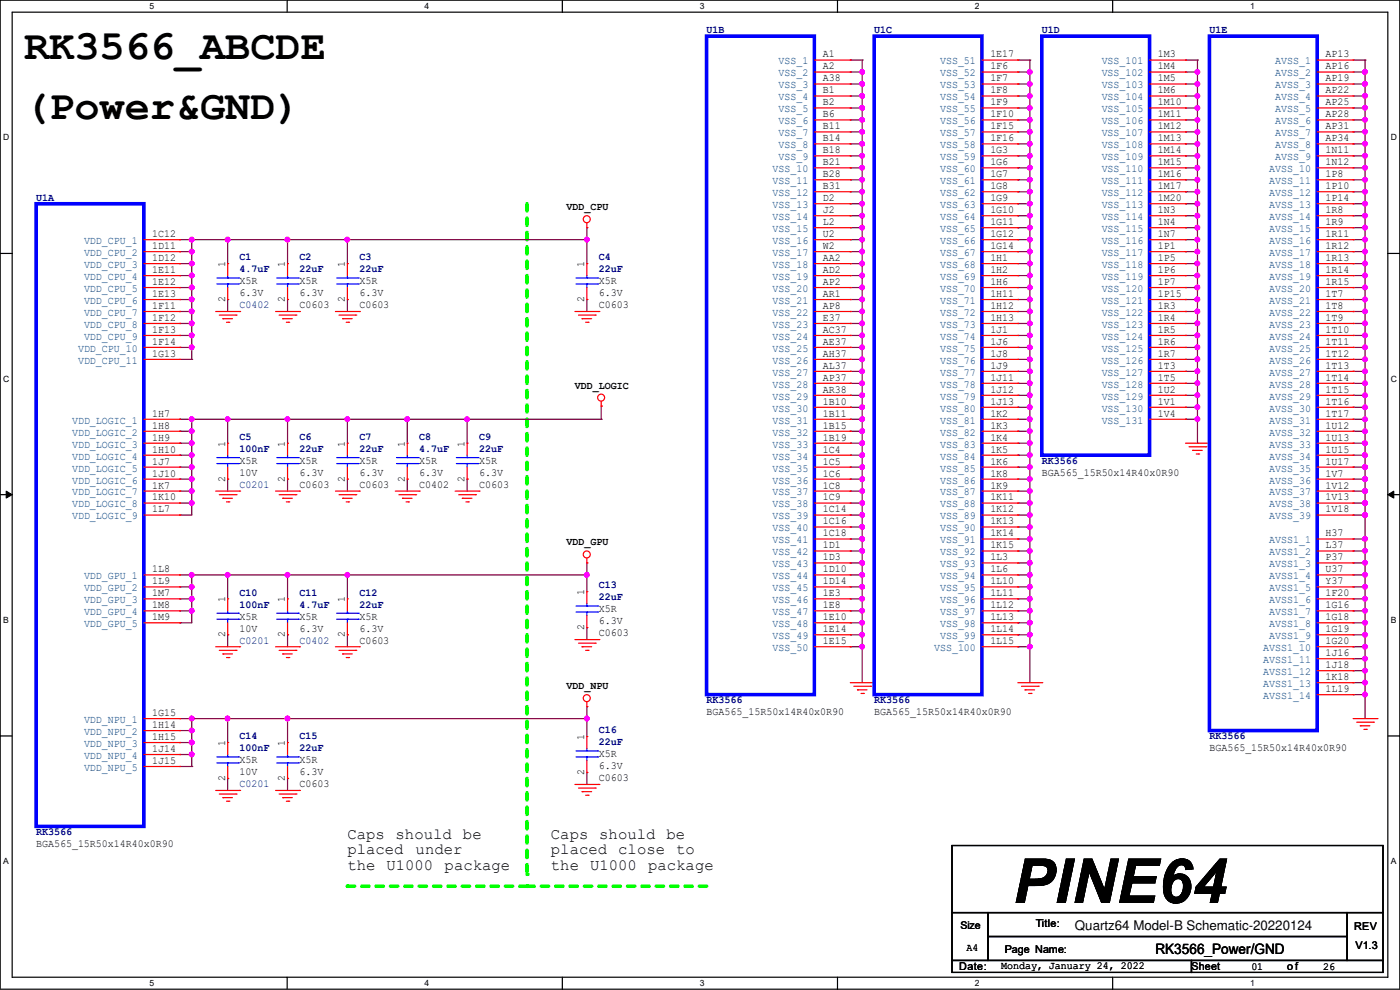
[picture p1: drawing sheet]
<svg xmlns="http://www.w3.org/2000/svg" width="297mm" height="210mm" viewBox="0 0 297 210" stroke-linecap="round" stroke-linejoin="round" font-family="sans-serif">
<defs><g id="words">
<text font-size="13.2" x="214.9" y="191.6">PINE64</text>
<g font-size="8.9">
<text x="5.1" y="12.5">RK3566_ABCDE</text>
<text x="5.1" y="25.2">(Power&amp;GND)</text>
</g>
<g font-size="3.3">
<text x="73.7" y="177.9">Caps should</text>
<text x="98.2" y="177.9">be</text>
<text x="116.9" y="177.9">Caps should</text>
<text x="141.4" y="177.9">be</text>
<text x="73.7" y="181.2">placed</text>
<text x="73.7" y="184.5">the</text>
<text x="82" y="184.5">U1000</text>
<text x="88.2" y="181.2">under</text>
<text x="94.3" y="184.5">package</text>
<text x="116.9" y="181.2">placed</text>
<text x="116.9" y="184.5">the</text>
<text x="125.2" y="184.5">U1000</text>
<text x="131.1" y="181.2">close</text>
<text x="137.5" y="184.5">package</text>
<text x="143.4" y="181.2">to</text>
</g>
<text font-size="3" x="245.2" y="202.4">RK3566_Power/GND</text>
<text font-size="2.8" x="228" y="197.2">Quartz64 Model-B Schematic-20220124</text>
<g font-size="2.3" fill="#00007f">
<text x="149.9" y="7">U1B</text>
<text x="185.5" y="7">U1C</text>
<text x="221" y="7">U1D</text>
<text x="256.6" y="7">U1E</text>
<text x="7.7" y="42.5">U1A</text>
<text x="50.8" y="55.2">C1</text>
<text x="50.8" y="57.8">4.7uF</text>
<text x="63.5" y="55.2">C2</text>
<text x="63.5" y="57.8">22uF</text>
<text x="76.2" y="55.2">C3</text>
<text x="76.2" y="57.8">22uF</text>
<text x="127" y="55.2">C4</text>
<text x="127" y="57.8">22uF</text>
<text x="50.8" y="65.4">C0402</text>
<text x="50.8" y="93.3">C5</text>
<text x="50.8" y="95.9">100nF</text>
<text x="63.5" y="93.3">C6</text>
<text x="63.5" y="95.9">22uF</text>
<text x="76.2" y="93.3">C7</text>
<text x="76.2" y="95.9">22uF</text>
<text x="88.9" y="93.3">C8</text>
<text x="88.9" y="95.9">4.7uF</text>
<text x="101.6" y="93.3">C9</text>
<text x="101.6" y="95.9">22uF</text>
<text x="221" y="98.4">RK3566</text>
<text x="50.8" y="103.5">C0201</text>
<text x="127" y="124.8">C13</text>
<text x="50.8" y="126.4">C10</text>
<text x="50.8" y="128.9">100nF</text>
<text x="63.5" y="126.4">C11</text>
<text x="63.5" y="128.9">4.7uF</text>
<text x="76.2" y="126.4">C12</text>
<text x="76.2" y="128.9">22uF</text>
<text x="127" y="127.4">22uF</text>
<text x="50.8" y="136.5">C0201</text>
<text x="63.5" y="136.5">C0402</text>
<text x="149.9" y="149.2">RK3566</text>
<text x="185.5" y="149.2">RK3566</text>
<text x="127" y="155.6">C16</text>
<text x="50.8" y="156.8">C14</text>
<text x="50.8" y="159.4">100nF</text>
<text x="63.5" y="156.8">C15</text>
<text x="63.5" y="159.4">22uF</text>
<text x="127" y="158.1">22uF</text>
<text x="256.6" y="156.8">RK3566</text>
<text x="50.8" y="167">C0201</text>
<text x="7.7" y="177.2">RK3566</text>
</g>
<g font-size="2.3" fill="#003f7f">
<text x="165.1" y="13.7">VSS_1</text>
<text x="165.1" y="16.2">VSS_2</text>
<text x="199.4" y="13.7">VSS_51</text>
<text x="199.4" y="16.2">VSS_52</text>
<text x="233.7" y="13.7">VSS_101</text>
<text x="233.7" y="16.2">VSS_102</text>
<text x="270.6" y="13.7">AVSS_1</text>
<text x="270.6" y="16.2">AVSS_2</text>
<text x="165.1" y="18.8">VSS_3</text>
<text x="165.1" y="21.3">VSS_4</text>
<text x="165.1" y="23.8">VSS_5</text>
<text x="199.4" y="18.8">VSS_53</text>
<text x="199.4" y="21.3">VSS_54</text>
<text x="199.4" y="23.8">VSS_55</text>
<text x="233.7" y="18.8">VSS_103</text>
<text x="233.7" y="21.3">VSS_104</text>
<text x="233.7" y="23.8">VSS_105</text>
<text x="270.6" y="18.8">AVSS_3</text>
<text x="270.6" y="21.3">AVSS_4</text>
<text x="270.6" y="23.8">AVSS_5</text>
<text x="165.1" y="26.4">VSS_6</text>
<text x="165.1" y="28.9">VSS_7</text>
<text x="199.4" y="26.4">VSS_56</text>
<text x="199.4" y="28.9">VSS_57</text>
<text x="233.7" y="26.4">VSS_106</text>
<text x="233.7" y="28.9">VSS_107</text>
<text x="270.6" y="26.4">AVSS_6</text>
<text x="270.6" y="28.9">AVSS_7</text>
<text x="165.1" y="31.5">VSS_8</text>
<text x="165.1" y="34">VSS_9</text>
<text x="199.4" y="31.5">VSS_58</text>
<text x="199.4" y="34">VSS_59</text>
<text x="233.7" y="31.5">VSS_108</text>
<text x="233.7" y="34">VSS_109</text>
<text x="270.6" y="31.5">AVSS_8</text>
<text x="270.6" y="34">AVSS_9</text>
<text x="163.9" y="36.5">VSS_10</text>
<text x="163.9" y="39.1">VSS_11</text>
<text x="163.9" y="41.6">VSS_12</text>
<text x="199.4" y="36.5">VSS_60</text>
<text x="199.4" y="39.1">VSS_61</text>
<text x="199.4" y="41.6">VSS_62</text>
<text x="233.7" y="36.5">VSS_110</text>
<text x="233.7" y="39.1">VSS_111</text>
<text x="233.7" y="41.6">VSS_112</text>
<text x="269.3" y="36.5">AVSS_10</text>
<text x="269.3" y="39.1">AVSS_11</text>
<text x="269.3" y="41.6">AVSS_12</text>
<text x="163.9" y="44.2">VSS_13</text>
<text x="163.9" y="46.7">VSS_14</text>
<text x="199.4" y="44.2">VSS_63</text>
<text x="199.4" y="46.7">VSS_64</text>
<text x="233.7" y="44.2">VSS_113</text>
<text x="233.7" y="46.7">VSS_114</text>
<text x="269.3" y="44.2">AVSS_13</text>
<text x="269.3" y="46.7">AVSS_14</text>
<text x="17.8" y="51.8">VDD_CPU_1</text>
<text x="163.9" y="49.2">VSS_15</text>
<text x="163.9" y="51.8">VSS_16</text>
<text x="199.4" y="49.2">VSS_65</text>
<text x="199.4" y="51.8">VSS_66</text>
<text x="233.7" y="49.2">VSS_115</text>
<text x="233.7" y="51.8">VSS_116</text>
<text x="269.3" y="49.2">AVSS_15</text>
<text x="269.3" y="51.8">AVSS_16</text>
<text x="17.8" y="54.3">VDD_CPU_2</text>
<text x="17.8" y="56.9">VDD_CPU_3</text>
<text x="17.8" y="59.4">VDD_CPU_4</text>
<text x="163.9" y="54.3">VSS_17</text>
<text x="163.9" y="56.9">VSS_18</text>
<text x="163.9" y="59.4">VSS_19</text>
<text x="199.4" y="54.3">VSS_67</text>
<text x="199.4" y="56.9">VSS_68</text>
<text x="199.4" y="59.4">VSS_69</text>
<text x="233.7" y="54.3">VSS_117</text>
<text x="233.7" y="56.9">VSS_118</text>
<text x="233.7" y="59.4">VSS_119</text>
<text x="269.3" y="54.3">AVSS_17</text>
<text x="269.3" y="56.9">AVSS_18</text>
<text x="269.3" y="59.4">AVSS_19</text>
<text x="17.8" y="61.9">VDD_CPU_5</text>
<text x="17.8" y="64.5">VDD_CPU_6</text>
<text x="163.9" y="61.9">VSS_20</text>
<text x="163.9" y="64.5">VSS_21</text>
<text x="199.4" y="61.9">VSS_70</text>
<text x="199.4" y="64.5">VSS_71</text>
<text x="233.7" y="61.9">VSS_120</text>
<text x="233.7" y="64.5">VSS_121</text>
<text x="269.3" y="61.9">AVSS_20</text>
<text x="269.3" y="64.5">AVSS_21</text>
<text x="17.8" y="67">VDD_CPU_7</text>
<text x="17.8" y="69.6">VDD_CPU_8</text>
<text x="163.9" y="67">VSS_22</text>
<text x="163.9" y="69.6">VSS_23</text>
<text x="199.4" y="67">VSS_72</text>
<text x="199.4" y="69.6">VSS_73</text>
<text x="233.7" y="67">VSS_122</text>
<text x="233.7" y="69.6">VSS_123</text>
<text x="269.3" y="67">AVSS_22</text>
<text x="269.3" y="69.6">AVSS_23</text>
<text x="16.6" y="74.6">VDD_CPU_10</text>
<text x="16.6" y="77.2">VDD_CPU_11</text>
<text x="17.8" y="72.1">VDD_CPU_9</text>
<text x="163.9" y="72.1">VSS_24</text>
<text x="163.9" y="74.6">VSS_25</text>
<text x="163.9" y="77.2">VSS_26</text>
<text x="199.4" y="72.1">VSS_74</text>
<text x="199.4" y="74.6">VSS_75</text>
<text x="199.4" y="77.2">VSS_76</text>
<text x="233.7" y="72.1">VSS_124</text>
<text x="233.7" y="74.6">VSS_125</text>
<text x="233.7" y="77.2">VSS_126</text>
<text x="269.3" y="72.1">AVSS_24</text>
<text x="269.3" y="74.6">AVSS_25</text>
<text x="269.3" y="77.2">AVSS_26</text>
<text x="163.9" y="79.7">VSS_27</text>
<text x="163.9" y="82.3">VSS_28</text>
<text x="199.4" y="79.7">VSS_77</text>
<text x="199.4" y="82.3">VSS_78</text>
<text x="233.7" y="79.7">VSS_127</text>
<text x="233.7" y="82.3">VSS_128</text>
<text x="269.3" y="79.7">AVSS_27</text>
<text x="269.3" y="82.3">AVSS_28</text>
<text x="15.3" y="89.9">VDD_LOGIC_1</text>
<text x="163.9" y="84.8">VSS_29</text>
<text x="163.9" y="87.3">VSS_30</text>
<text x="163.9" y="89.9">VSS_31</text>
<text x="199.4" y="84.8">VSS_79</text>
<text x="199.4" y="87.3">VSS_80</text>
<text x="199.4" y="89.9">VSS_81</text>
<text x="233.7" y="84.8">VSS_129</text>
<text x="233.7" y="87.3">VSS_130</text>
<text x="233.7" y="89.9">VSS_131</text>
<text x="269.3" y="84.8">AVSS_29</text>
<text x="269.3" y="87.3">AVSS_30</text>
<text x="269.3" y="89.9">AVSS_31</text>
<text x="15.3" y="92.4">VDD_LOGIC_2</text>
<text x="15.3" y="95">VDD_LOGIC_3</text>
<text x="163.9" y="92.4">VSS_32</text>
<text x="163.9" y="95">VSS_33</text>
<text x="199.4" y="92.4">VSS_82</text>
<text x="199.4" y="95">VSS_83</text>
<text x="269.3" y="92.4">AVSS_32</text>
<text x="269.3" y="95">AVSS_33</text>
<text x="15.3" y="97.5">VDD_LOGIC_4</text>
<text x="15.3" y="100">VDD_LOGIC_5</text>
<text x="163.9" y="97.5">VSS_34</text>
<text x="163.9" y="100">VSS_35</text>
<text x="199.4" y="97.5">VSS_84</text>
<text x="199.4" y="100">VSS_85</text>
<text x="269.3" y="97.5">AVSS_34</text>
<text x="269.3" y="100">AVSS_35</text>
<text x="15.3" y="102.6">VDD_LOGIC_6</text>
<text x="15.3" y="105.1">VDD_LOGIC_7</text>
<text x="15.3" y="107.7">VDD_LOGIC_8</text>
<text x="163.9" y="102.6">VSS_36</text>
<text x="163.9" y="105.1">VSS_37</text>
<text x="163.9" y="107.7">VSS_38</text>
<text x="199.4" y="102.6">VSS_86</text>
<text x="199.4" y="105.1">VSS_87</text>
<text x="199.4" y="107.7">VSS_88</text>
<text x="269.3" y="102.6">AVSS_36</text>
<text x="269.3" y="105.1">AVSS_37</text>
<text x="269.3" y="107.7">AVSS_38</text>
<text x="15.3" y="110.2">VDD_LOGIC_9</text>
<text x="163.9" y="110.2">VSS_39</text>
<text x="163.9" y="112.7">VSS_40</text>
<text x="199.4" y="110.2">VSS_89</text>
<text x="199.4" y="112.7">VSS_90</text>
<text x="269.3" y="110.2">AVSS_39</text>
<text x="163.9" y="115.3">VSS_41</text>
<text x="163.9" y="117.8">VSS_42</text>
<text x="199.4" y="115.3">VSS_91</text>
<text x="199.4" y="117.8">VSS_92</text>
<text x="269.3" y="115.3">AVSS1_1</text>
<text x="269.3" y="117.8">AVSS1_2</text>
<text x="17.8" y="122.9">VDD_GPU_1</text>
<text x="17.8" y="125.4">VDD_GPU_2</text>
<text x="163.9" y="120.4">VSS_43</text>
<text x="163.9" y="122.9">VSS_44</text>
<text x="163.9" y="125.4">VSS_45</text>
<text x="199.4" y="120.4">VSS_93</text>
<text x="199.4" y="122.9">VSS_94</text>
<text x="199.4" y="125.4">VSS_95</text>
<text x="269.3" y="120.4">AVSS1_3</text>
<text x="269.3" y="122.9">AVSS1_4</text>
<text x="269.3" y="125.4">AVSS1_5</text>
<text x="17.8" y="128">VDD_GPU_3</text>
<text x="17.8" y="130.5">VDD_GPU_4</text>
<text x="163.9" y="128">VSS_46</text>
<text x="163.9" y="130.5">VSS_47</text>
<text x="199.4" y="128">VSS_96</text>
<text x="199.4" y="130.5">VSS_97</text>
<text x="269.3" y="128">AVSS1_6</text>
<text x="269.3" y="130.5">AVSS1_7</text>
<text x="17.8" y="133.1">VDD_GPU_5</text>
<text x="163.9" y="133.1">VSS_48</text>
<text x="163.9" y="135.6">VSS_49</text>
<text x="199.4" y="133.1">VSS_98</text>
<text x="199.4" y="135.6">VSS_99</text>
<text x="269.3" y="133.1">AVSS1_8</text>
<text x="269.3" y="135.6">AVSS1_9</text>
<text x="163.9" y="138.1">VSS_50</text>
<text x="198.2" y="138.1">VSS_100</text>
<text x="268" y="138.1">AVSS1_10</text>
<text x="268" y="140.7">AVSS1_11</text>
<text x="268" y="143.2">AVSS1_12</text>
<text x="268" y="145.8">AVSS1_13</text>
<text x="268" y="148.3">AVSS1_14</text>
<text x="17.8" y="153.4">VDD_NPU_1</text>
<text x="17.8" y="155.9">VDD_NPU_2</text>
<text x="17.8" y="158.5">VDD_NPU_3</text>
<text x="17.8" y="161">VDD_NPU_4</text>
<text x="17.8" y="163.5">VDD_NPU_5</text>
</g>
<g font-size="2.3">
<text x="174.5" y="12.2">A1</text>
<text x="174.5" y="14.7">A2</text>
<text x="174.5" y="17.3">A38</text>
<text x="210.1" y="12.2">1E17</text>
<text x="210.1" y="14.7">1F6</text>
<text x="210.1" y="17.3">1F7</text>
<text x="245.7" y="12.2">1M3</text>
<text x="245.7" y="14.7">1M4</text>
<text x="245.7" y="17.3">1M5</text>
<text x="281.2" y="12.2">AP13</text>
<text x="281.2" y="14.7">AP16</text>
<text x="281.2" y="17.3">AP19</text>
<text x="174.5" y="19.8">B1</text>
<text x="174.5" y="22.4">B2</text>
<text x="210.1" y="19.8">1F8</text>
<text x="210.1" y="22.4">1F9</text>
<text x="245.7" y="19.8">1M6</text>
<text x="245.7" y="22.4">1M10</text>
<text x="281.2" y="19.8">AP22</text>
<text x="281.2" y="22.4">AP25</text>
<text x="174.5" y="24.9">B6</text>
<text x="174.5" y="27.4">B11</text>
<text x="174.5" y="30">B14</text>
<text x="210.1" y="24.9">1F10</text>
<text x="210.1" y="27.4">1F15</text>
<text x="210.1" y="30">1F16</text>
<text x="245.7" y="24.9">1M11</text>
<text x="245.7" y="27.4">1M12</text>
<text x="245.7" y="30">1M13</text>
<text x="281.2" y="24.9">AP28</text>
<text x="281.2" y="27.4">AP31</text>
<text x="281.2" y="30">AP34</text>
<text x="174.5" y="32.5">B18</text>
<text x="174.5" y="35.1">B21</text>
<text x="210.1" y="32.5">1G3</text>
<text x="210.1" y="35.1">1G6</text>
<text x="245.7" y="32.5">1M14</text>
<text x="245.7" y="35.1">1M15</text>
<text x="281.2" y="32.5">1N11</text>
<text x="281.2" y="35.1">1N12</text>
<text x="174.5" y="37.6">B28</text>
<text x="174.5" y="40.1">B31</text>
<text x="210.1" y="37.6">1G7</text>
<text x="210.1" y="40.1">1G8</text>
<text x="245.7" y="37.6">1M16</text>
<text x="245.7" y="40.1">1M17</text>
<text x="281.2" y="37.6">1P8</text>
<text x="281.2" y="40.1">1P10</text>
<text x="120.2" y="44.6">VDD_CPU</text>
<text x="174.5" y="42.7">D2</text>
<text x="174.5" y="45.2">J2</text>
<text x="174.5" y="47.8">L2</text>
<text x="210.1" y="42.7">1G9</text>
<text x="210.1" y="45.2">1G10</text>
<text x="210.1" y="47.8">1G11</text>
<text x="245.7" y="42.7">1M20</text>
<text x="245.7" y="45.2">1N3</text>
<text x="245.7" y="47.8">1N4</text>
<text x="281.2" y="42.7">1P14</text>
<text x="281.2" y="45.2">1R8</text>
<text x="281.2" y="47.8">1R9</text>
<text x="32.3" y="50.3">1C12</text>
<text x="32.3" y="52.8">1D11</text>
<text x="174.5" y="50.3">U2</text>
<text x="174.5" y="52.8">W2</text>
<text x="210.1" y="50.3">1G12</text>
<text x="210.1" y="52.8">1G14</text>
<text x="245.7" y="50.3">1N7</text>
<text x="245.7" y="52.8">1P1</text>
<text x="281.2" y="50.3">1R11</text>
<text x="281.2" y="52.8">1R12</text>
<text x="32.3" y="55.4">1D12</text>
<text x="32.3" y="57.9">1E11</text>
<text x="47.8" y="56.7" transform="rotate(-90 47.8 56.7)">1</text>
<text x="60.5" y="56.7" transform="rotate(-90 60.5 56.7)">1</text>
<text x="73.2" y="56.7" transform="rotate(-90 73.2 56.7)">1</text>
<text x="124" y="56.7" transform="rotate(-90 124 56.7)">1</text>
<text x="174.5" y="55.4">AA2</text>
<text x="174.5" y="57.9">AD2</text>
<text x="210.1" y="55.4">1H1</text>
<text x="210.1" y="57.9">1H2</text>
<text x="245.7" y="55.4">1P5</text>
<text x="245.7" y="57.9">1P6</text>
<text x="281.2" y="55.4">1R13</text>
<text x="281.2" y="57.9">1R14</text>
<text x="32.3" y="60.5">1E12</text>
<text x="32.3" y="63">1E13</text>
<text x="32.3" y="65.5">1F11</text>
<text x="47.8" y="64.1" transform="rotate(-90 47.8 64.1)">2</text>
<text x="50.8" y="60.3">X5R</text>
<text x="50.8" y="62.9">6.3V</text>
<text x="60.5" y="64.1" transform="rotate(-90 60.5 64.1)">2</text>
<text x="63.5" y="65.4">C0603</text>
<text x="63.5" y="60.3">X5R</text>
<text x="63.5" y="62.9">6.3V</text>
<text x="73.2" y="64.1" transform="rotate(-90 73.2 64.1)">2</text>
<text x="76.2" y="65.4">C0603</text>
<text x="76.2" y="60.3">X5R</text>
<text x="76.2" y="62.9">6.3V</text>
<text x="124" y="64.1" transform="rotate(-90 124 64.1)">2</text>
<text x="127" y="65.4">C0603</text>
<text x="127" y="60.3">X5R</text>
<text x="127" y="62.9">6.3V</text>
<text x="174.5" y="60.5">AP2</text>
<text x="174.5" y="63">AR1</text>
<text x="174.5" y="65.5">AP8</text>
<text x="210.1" y="60.5">1H6</text>
<text x="210.1" y="63">1H11</text>
<text x="210.1" y="65.5">1H12</text>
<text x="245.7" y="60.5">1P7</text>
<text x="245.7" y="63">1P15</text>
<text x="245.7" y="65.5">1R3</text>
<text x="281.2" y="60.5">1R15</text>
<text x="281.2" y="63">1T7</text>
<text x="281.2" y="65.5">1T8</text>
<text x="32.3" y="68.1">1F12</text>
<text x="32.3" y="70.6">1F13</text>
<text x="174.5" y="68.1">E37</text>
<text x="174.5" y="70.6">AC37</text>
<text x="210.1" y="68.1">1H13</text>
<text x="210.1" y="70.6">1J1</text>
<text x="245.7" y="68.1">1R4</text>
<text x="245.7" y="70.6">1R5</text>
<text x="281.2" y="68.1">1T9</text>
<text x="281.2" y="70.6">1T10</text>
<text x="32.3" y="73.2">1F14</text>
<text x="32.3" y="75.7">1G13</text>
<text x="174.5" y="73.2">AE37</text>
<text x="174.5" y="75.7">AH37</text>
<text x="210.1" y="73.2">1J6</text>
<text x="210.1" y="75.7">1J8</text>
<text x="245.7" y="73.2">1R6</text>
<text x="245.7" y="75.7">1R7</text>
<text x="281.2" y="73.2">1T11</text>
<text x="281.2" y="75.7">1T12</text>
<text x="122" y="82.4">VDD_LOGIC</text>
<text x="174.5" y="78.2">AL37</text>
<text x="174.5" y="80.8">AP37</text>
<text x="174.5" y="83.3">AR38</text>
<text x="210.1" y="78.2">1J9</text>
<text x="210.1" y="80.8">1J11</text>
<text x="210.1" y="83.3">1J12</text>
<text x="245.7" y="78.2">1T3</text>
<text x="245.7" y="80.8">1T5</text>
<text x="245.7" y="83.3">1U2</text>
<text x="281.2" y="78.2">1T13</text>
<text x="281.2" y="80.8">1T14</text>
<text x="281.2" y="83.3">1T15</text>
<text x="32.3" y="88.4">1H7</text>
<text x="174.5" y="85.9">1B10</text>
<text x="174.5" y="88.4">1B11</text>
<text x="210.1" y="85.9">1J13</text>
<text x="210.1" y="88.4">1K2</text>
<text x="245.7" y="85.9">1V1</text>
<text x="245.7" y="88.4">1V4</text>
<text x="281.2" y="85.9">1T16</text>
<text x="281.2" y="88.4">1T17</text>
<text x="32.3" y="90.9">1H8</text>
<text x="32.3" y="93.5">1H9</text>
<text x="47.8" y="94.8" transform="rotate(-90 47.8 94.8)">1</text>
<text x="60.5" y="94.8" transform="rotate(-90 60.5 94.8)">1</text>
<text x="73.2" y="94.8" transform="rotate(-90 73.2 94.8)">1</text>
<text x="85.9" y="94.8" transform="rotate(-90 85.9 94.8)">1</text>
<text x="98.6" y="94.8" transform="rotate(-90 98.6 94.8)">1</text>
<text x="174.5" y="90.9">1B15</text>
<text x="174.5" y="93.5">1B19</text>
<text x="210.1" y="90.9">1K3</text>
<text x="210.1" y="93.5">1K4</text>
<text x="281.2" y="90.9">1U12</text>
<text x="281.2" y="93.5">1U13</text>
<text x="32.3" y="96">1H10</text>
<text x="32.3" y="98.6">1J7</text>
<text x="32.3" y="101.1">1J10</text>
<text x="50.8" y="98.4">X5R</text>
<text x="50.8" y="101">10V</text>
<text x="63.5" y="98.4">X5R</text>
<text x="63.5" y="101">6.3V</text>
<text x="76.2" y="98.4">X5R</text>
<text x="76.2" y="101">6.3V</text>
<text x="88.9" y="98.4">X5R</text>
<text x="88.9" y="101">6.3V</text>
<text x="101.6" y="98.4">X5R</text>
<text x="101.6" y="101">6.3V</text>
<text x="174.5" y="96">1C4</text>
<text x="174.5" y="98.6">1C5</text>
<text x="174.5" y="101.1">1C6</text>
<text x="210.1" y="96">1K5</text>
<text x="210.1" y="98.6">1K6</text>
<text x="210.1" y="101.1">1K8</text>
<text x="221" y="101">BGA565_15R50x14R40x0R90</text>
<text x="281.2" y="96">1U15</text>
<text x="281.2" y="98.6">1U17</text>
<text x="281.2" y="101.1">1V7</text>
<text x="32.3" y="103.6">1K7</text>
<text x="32.3" y="106.2">1K10</text>
<text x="47.8" y="102.2" transform="rotate(-90 47.8 102.2)">2</text>
<text x="60.5" y="102.2" transform="rotate(-90 60.5 102.2)">2</text>
<text x="63.5" y="103.5">C0603</text>
<text x="73.2" y="102.2" transform="rotate(-90 73.2 102.2)">2</text>
<text x="76.2" y="103.5">C0603</text>
<text x="85.9" y="102.2" transform="rotate(-90 85.9 102.2)">2</text>
<text x="88.9" y="103.5">C0402</text>
<text x="98.6" y="102.2" transform="rotate(-90 98.6 102.2)">2</text>
<text x="101.6" y="103.5">C0603</text>
<text x="174.5" y="103.6">1C8</text>
<text x="174.5" y="106.2">1C9</text>
<text x="210.1" y="103.6">1K9</text>
<text x="210.1" y="106.2">1K11</text>
<text x="281.2" y="103.6">1V12</text>
<text x="281.2" y="106.2">1V13</text>
<text x="32.3" y="108.7">1L7</text>
<text x="174.5" y="108.7">1C14</text>
<text x="174.5" y="111.3">1C16</text>
<text x="174.5" y="113.8">1C18</text>
<text x="210.1" y="108.7">1K12</text>
<text x="210.1" y="111.3">1K13</text>
<text x="210.1" y="113.8">1K14</text>
<text x="281.2" y="108.7">1V18</text>
<text x="281.2" y="113.8">H37</text>
<text x="120.2" y="115.7">VDD_GPU</text>
<text x="174.5" y="116.3">1D1</text>
<text x="174.5" y="118.9">1D3</text>
<text x="210.1" y="116.3">1K15</text>
<text x="210.1" y="118.9">1L3</text>
<text x="281.2" y="116.3">L37</text>
<text x="281.2" y="118.9">P37</text>
<text x="32.3" y="121.4">1L8</text>
<text x="32.3" y="124">1L9</text>
<text x="174.5" y="121.4">1D10</text>
<text x="174.5" y="124">1D14</text>
<text x="210.1" y="121.4">1L6</text>
<text x="210.1" y="124">1L10</text>
<text x="281.2" y="121.4">U37</text>
<text x="281.2" y="124">Y37</text>
<text x="32.3" y="126.5">1M7</text>
<text x="32.3" y="129">1M8</text>
<text x="32.3" y="131.6">1M9</text>
<text x="47.8" y="127.8" transform="rotate(-90 47.8 127.8)">1</text>
<text x="50.8" y="131.4">X5R</text>
<text x="60.5" y="127.8" transform="rotate(-90 60.5 127.8)">1</text>
<text x="63.5" y="131.4">X5R</text>
<text x="73.2" y="127.8" transform="rotate(-90 73.2 127.8)">1</text>
<text x="76.2" y="131.4">X5R</text>
<text x="124" y="126.3" transform="rotate(-90 124 126.3)">1</text>
<text x="127" y="129.9">X5R</text>
<text x="174.5" y="126.5">1E3</text>
<text x="174.5" y="129">1E8</text>
<text x="174.5" y="131.6">1E10</text>
<text x="210.1" y="126.5">1L11</text>
<text x="210.1" y="129">1L12</text>
<text x="210.1" y="131.6">1L13</text>
<text x="281.2" y="126.5">1F20</text>
<text x="281.2" y="129">1G16</text>
<text x="281.2" y="131.6">1G18</text>
<text x="47.8" y="135.2" transform="rotate(-90 47.8 135.2)">2</text>
<text x="50.8" y="134">10V</text>
<text x="60.5" y="135.2" transform="rotate(-90 60.5 135.2)">2</text>
<text x="63.5" y="134">6.3V</text>
<text x="73.2" y="135.2" transform="rotate(-90 73.2 135.2)">2</text>
<text x="76.2" y="136.5">C0603</text>
<text x="76.2" y="134">6.3V</text>
<text x="124" y="133.6" transform="rotate(-90 124 133.6)">2</text>
<text x="127" y="135">C0603</text>
<text x="127" y="132.5">6.3V</text>
<text x="174.5" y="134.1">1E14</text>
<text x="174.5" y="136.7">1E15</text>
<text x="210.1" y="134.1">1L14</text>
<text x="210.1" y="136.7">1L15</text>
<text x="281.2" y="134.1">1G19</text>
<text x="281.2" y="136.7">1G20</text>
<text x="281.2" y="139.2">1J16</text>
<text x="281.2" y="141.7">1J18</text>
<text x="120.2" y="146.2">VDD_NPU</text>
<text x="281.2" y="144.3">1K18</text>
<text x="281.2" y="146.8">1L19</text>
<text x="32.3" y="151.9">1G15</text>
<text x="32.3" y="154.4">1H14</text>
<text x="149.9" y="151.8">BGA565_15R50x14R40x0R90</text>
<text x="185.5" y="151.8">BGA565_15R50x14R40x0R90</text>
<text x="32.3" y="157">1H15</text>
<text x="32.3" y="159.5">1J14</text>
<text x="47.8" y="158.3" transform="rotate(-90 47.8 158.3)">1</text>
<text x="50.8" y="161.9">X5R</text>
<text x="60.5" y="158.3" transform="rotate(-90 60.5 158.3)">1</text>
<text x="63.5" y="161.9">X5R</text>
<text x="124" y="157" transform="rotate(-90 124 157)">1</text>
<text x="127" y="160.7">X5R</text>
<text x="256.6" y="159.4">BGA565_15R50x14R40x0R90</text>
<text x="32.3" y="162.1">1J15</text>
<text x="47.8" y="165.7" transform="rotate(-90 47.8 165.7)">2</text>
<text x="50.8" y="164.5">10V</text>
<text x="60.5" y="165.7" transform="rotate(-90 60.5 165.7)">2</text>
<text x="63.5" y="167">C0603</text>
<text x="63.5" y="164.5">6.3V</text>
<text x="124" y="164.4" transform="rotate(-90 124 164.4)">2</text>
<text x="127" y="165.7">C0603</text>
<text x="127" y="163.2">6.3V</text>
<text x="7.7" y="179.7">BGA565_15R50x14R40x0R90</text>
<text x="219.8" y="196.7">Title:</text>
<text x="287.3" y="197.2">REV</text>
<text x="205" y="201.8">A4</text>
<text x="213.1" y="202.3">Page Name:</text>
<text x="287.6" y="201.3">V1.3</text>
<text x="203.5" y="205.8">Date:</text>
<text x="212.4" y="205.6">Monday, January 24, 2022</text>
<text x="252.8" y="205.8">Sheet</text>
<text x="265.5" y="205.9">01</text>
<text x="273.1" y="205.8">of</text>
<text x="280.7" y="205.9">26</text>
</g>
<text font-size="2.2" x="203.8" y="197.1">Size</text>
<g font-size="1.8">
<text x="31.7" y="1.9">5</text>
<text x="90.1" y="1.9">4</text>
<text x="148.5" y="1.9">3</text>
<text x="206.8" y="1.9">2</text>
<text x="265.2" y="1.9">1</text>
<text x=".7" y="29.8">D</text>
<text x="295.1" y="29.8">D</text>
<text x=".7" y="80.9">C</text>
<text x="295.1" y="80.9">C</text>
<text x=".7" y="132.1">B</text>
<text x="295.1" y="132.1">B</text>
<text x=".7" y="183.3">A</text>
<text x="295.1" y="183.3">A</text>
<text x="31.7" y="209.2">5</text>
<text x="90.1" y="209.2">4</text>
<text x="148.5" y="209.2">3</text>
<text x="206.8" y="209.2">2</text>
<text x="265.2" y="209.2">1</text>
</g>
</g></defs>
<path d="M0 0h297v209.8h-297zM2.6 2.6h291.8v204.7h-291.8z" fill="none" stroke="#000" stroke-width=".25"/>
<g fill="#fff">
<path d="M31.8 .3h.9v2h-.9z"/>
<path d="M31.8 207.6h.9v2h-.9z"/>
</g>
<path d="M60.9 0v2.6M60.9 207.3v2.5" fill="none" stroke="#000" stroke-width=".25"/>
<g fill="#fff">
<path d="M90.1 .3h1v2h-1z"/>
<path d="M90.1 207.6h1v2h-1z"/>
</g>
<path d="M119.3 0v2.6M119.3 207.3v2.5" fill="none" stroke="#000" stroke-width=".25"/>
<g fill="#fff">
<path d="M148.5 .3h.9v2h-.9z"/>
<path d="M148.5 207.6h.9v2h-.9z"/>
</g>
<path d="M177.7 0v2.6M177.7 207.3v2.5" fill="none" stroke="#000" stroke-width=".25"/>
<g fill="#fff">
<path d="M206.8 .3h1v2h-1z"/>
<path d="M206.8 207.6h1v2h-1z"/>
</g>
<path d="M236.1 0v2.6M236.1 207.3v2.5" fill="none" stroke="#000" stroke-width=".25"/>
<g fill="#fff">
<path d="M265.2 .3h1v2h-1z"/>
<path d="M265.2 207.6h1v2h-1z"/>
<path d="M.7 28.2h1.2v1.9h-1.2z"/>
<path d="M295.1 28.2h1.2v1.9h-1.2z"/>
<path d="M.7 79.3h1.2v2h-1.2z"/>
<path d="M295.1 79.3h1.2v2h-1.2z"/>
</g>
<path d="M0 53.8h2.6M294.4 53.8h2.6" fill="none" stroke="#000" stroke-width=".25"/>
<g fill="#fff">
<path d="M.7 130.5h1.2v2h-1.2z"/>
<path d="M295.1 130.5h1.1v2h-1.1z"/>
</g>
<path d="M0 104.9h2.6M294.4 104.9h2.6" fill="none" stroke="#000" stroke-width=".25"/>
<path d="M1.3 104.2l1.3 .7-1.3 .8zM294.4 104.9l1.3-.7v1.5z" fill="#000" stroke="#000" stroke-width=".21"/>
<g fill="#fff">
<path d="M.7 181.7h1.2v2h-1.2z"/>
<path d="M295.1 181.7h1.1v2h-1.1z"/>
</g>
<path d="M0 156.1h2.6M294.4 156.1h2.6" fill="none" stroke="#000" stroke-width=".25"/>
<path d="M149.9 188h-38.1" fill="none" stroke="#01ff00" stroke-width=".76" stroke-dasharray="1.5 1.5"/>
<circle cx="111.8" cy="188" r=".38" fill="#01ff00" stroke-dasharray="1.5 1.5"/>
<path d="M111.8 188h-38.1" fill="none" stroke="#01ff00" stroke-width=".76" stroke-dasharray="1.5 1.5"/>
<circle cx="73.7" cy="188" r=".38" fill="#01ff00" stroke-dasharray="1.5 1.5"/>
<path d="M111.8 43.2v142.3" fill="none" stroke="#01ff00" stroke-width=".76" stroke-dasharray="1.5 1.5"/>
<circle cx="111.8" cy="185.5" r=".38" fill="#01ff00" stroke-dasharray="1.5 1.5"/>
<g fill="none" stroke="#7f003f" stroke-width=".25">
<path d="M180.4 12.7h.1M180.4 15.3h.1M180.4 17.8h.1M180.4 12.7h2.5M180.4 15.3h2.5M180.4 17.8h2.5M182.9 12.7h.1M182.9 15.3h.1M182.9 17.8h.1M182.9 12.7v132.1M215.9 12.7h.1M215.9 15.3h.1"/>
<path d="M215.9 17.8h.1M215.9 12.7h2.6M215.9 15.3h2.6M215.9 17.8h2.6M218.5 12.7h.1M218.5 15.3h.1M218.5 17.8h.1M218.5 12.7v132.1M251.5 15.3h.1M251.5 17.8h.1M251.5 12.7h.1M251.5 12.7h2.5"/>
<path d="M251.5 15.3h2.5M251.5 17.8h2.5M254 12.7h.1M254 15.3h.1M254 17.8h.1M254 12.7v81.3M287.1 12.7h2.5M287.1 15.3h2.5M287.1 17.8h2.5M289.6 12.7h.1M289.6 15.3h.1M289.6 17.8h.1"/>
<path d="M289.6 12.7v139.7M180.4 20.4h.1M180.4 22.9h.1M180.4 25.4h.1M180.4 28h.1M180.4 30.5h.1M180.4 33.1h.1M180.4 35.6h.1M180.4 38.1h.1M180.4 20.4h2.5M180.4 22.9h2.5M180.4 25.4h2.5"/>
<path d="M180.4 28h2.5M180.4 30.5h2.5M180.4 33.1h2.5M180.4 35.6h2.5M180.4 38.1h2.5M182.9 20.4h.1M182.9 22.9h.1M182.9 25.4h.1M182.9 28h.1M182.9 30.5h.1M182.9 33.1h.1M182.9 35.6h.1"/>
<path d="M182.9 38.1h.1M215.9 20.4h.1M215.9 22.9h.1M215.9 25.4h.1M215.9 28h.1M215.9 30.5h.1M215.9 33.1h.1M215.9 35.6h.1M215.9 38.1h.1M215.9 20.4h2.6M215.9 22.9h2.6M215.9 25.4h2.6"/>
<path d="M215.9 28h2.6M215.9 30.5h2.6M215.9 33.1h2.6M215.9 35.6h2.6M215.9 38.1h2.6M218.5 20.4h.1M218.5 22.9h.1M218.5 25.4h.1M218.5 28h.1M218.5 30.5h.1M218.5 33.1h.1M218.5 35.6h.1"/>
<path d="M218.5 38.1h.1M251.5 20.4h.1M251.5 22.9h.1M251.5 25.4h.1M251.5 28h.1M251.5 30.5h.1M251.5 33.1h.1M251.5 35.6h.1M251.5 38.1h.1M251.5 20.4h2.5M251.5 22.9h2.5M251.5 25.4h2.5"/>
<path d="M251.5 28h2.5M251.5 30.5h2.5M251.5 33.1h2.5M251.5 35.6h2.5M251.5 38.1h2.5M254 20.4h.1M254 22.9h.1M254 25.4h.1M254 28h.1M254 30.5h.1M254 33.1h.1M254 35.6h.1"/>
<path d="M254 38.1h.1M287.1 22.9h.1M287.1 25.4h.1M287.1 28h.1M287.1 30.5h.1M287.1 33.1h.1M287.1 35.6h.1M287.1 38.1h.1M287.1 20.4h2.5M287.1 22.9h2.5M287.1 25.4h2.5M287.1 28h2.5"/>
<path d="M287.1 30.5h2.5M287.1 33.1h2.5M287.1 35.6h2.5M287.1 38.1h2.5M289.6 22.9h.1M289.6 25.4h.1M289.6 28h.1M289.6 30.5h.1M289.6 33.1h.1M289.6 35.6h.1M289.6 38.1h.1M289.6 20.4h.1"/>
<path d="M38.1 53.4h.1M38.1 55.9h.1M38.1 58.5h.1M38.1 50.8h.1M38.1 53.4h2.6M38.1 55.9h2.6M38.1 58.5h2.6M38.1 50.8h86.4M40.7 53.4h.1M40.7 55.9h.1M40.7 58.5h.1M40.7 50.8h.1"/>
<path d="M40.7 50.8v25.4M48.3 50.8h.1M48.3 50.8v5.1M61 50.8h.1M61 50.8v5.1M73.7 50.8h.1M73.7 50.8v5.1M124.5 50.8h.1M124.5 48.3h.1M124.5 48.3v7.6M180.4 40.7h.1M180.4 43.2h.1"/>
<path d="M180.4 45.8h.1M180.4 48.3h.1M180.4 50.8h.1M180.4 53.4h.1M180.4 55.9h.1M180.4 58.5h.1M180.4 53.4h2.5M180.4 55.9h2.5M180.4 58.5h2.5M180.4 50.8h2.5M180.4 40.7h2.5M180.4 43.2h2.5"/>
<path d="M180.4 45.8h2.5M180.4 48.3h2.5M182.9 40.7h.1M182.9 43.2h.1M182.9 45.8h.1M182.9 48.3h.1M182.9 50.8h.1M182.9 53.4h.1M182.9 55.9h.1M182.9 58.5h.1M215.9 40.7h.1M215.9 43.2h.1"/>
<path d="M215.9 45.8h.1M215.9 48.3h.1M215.9 50.8h.1M215.9 53.4h.1M215.9 55.9h.1M215.9 58.5h.1M215.9 53.4h2.6M215.9 55.9h2.6M215.9 58.5h2.6M215.9 50.8h2.6M215.9 40.7h2.6M215.9 43.2h2.6"/>
<path d="M215.9 45.8h2.6M215.9 48.3h2.6M218.5 40.7h.1M218.5 43.2h.1M218.5 45.8h.1M218.5 48.3h.1M218.5 50.8h.1M218.5 53.4h.1M218.5 55.9h.1M218.5 58.5h.1M251.5 40.7h.1M251.5 43.2h.1"/>
<path d="M251.5 45.8h.1M251.5 48.3h.1M251.5 50.8h.1M251.5 53.4h.1M251.5 55.9h.1M251.5 58.5h.1M251.5 53.4h2.5M251.5 55.9h2.5M251.5 58.5h2.5M251.5 50.8h2.5M251.5 40.7h2.5M251.5 43.2h2.5"/>
<path d="M251.5 45.8h2.5M251.5 48.3h2.5M254 40.7h.1M254 43.2h.1M254 45.8h.1M254 48.3h.1M254 50.8h.1M254 53.4h.1M254 55.9h.1M254 58.5h.1M287.1 40.7h.1M287.1 43.2h.1"/>
<path d="M287.1 45.8h.1M287.1 48.3h.1M287.1 50.8h.1M287.1 53.4h.1M287.1 55.9h.1M287.1 58.5h.1M287.1 53.4h2.5M287.1 55.9h2.5M287.1 58.5h2.5M287.1 50.8h2.5M287.1 40.7h2.5M287.1 43.2h2.5"/>
<path d="M287.1 45.8h2.5M287.1 48.3h2.5M289.6 40.7h.1M289.6 43.2h.1M289.6 45.8h.1M289.6 48.3h.1M289.6 50.8h.1M289.6 53.4h.1M289.6 55.9h.1M289.6 58.5h.1M38.1 61h.1M38.1 63.5h.1"/>
<path d="M38.1 66.1h.1M38.1 68.6h.1M38.1 73.7h.1M38.1 71.2h.1M38.1 61h2.6M38.1 63.5h2.6M38.1 66.1h2.6M38.1 68.6h2.6M38.1 73.7h2.6M38.1 71.2h2.6M38.1 76.2h2.6M40.7 61h.1"/>
<path d="M40.7 63.5h.1M40.7 66.1h.1M40.7 71.2h.1M40.7 68.6h.1M40.7 76.2h.1M40.7 73.7h.1M48.3 63.5h.1M48.3 63.5v2.6M61 63.5h.1M61 63.5v2.6M73.7 63.5h.1M73.7 63.5v2.6"/>
<path d="M124.5 63.5h.1M124.5 63.5v2.6M180.4 61h.1M180.4 63.5h.1M180.4 66.1h.1M180.4 68.6h.1M180.4 71.2h.1M180.4 73.7h.1M180.4 76.2h.1M180.4 78.8h.1M180.4 61h2.5M180.4 63.5h2.5"/>
<path d="M180.4 66.1h2.5M180.4 68.6h2.5M180.4 73.7h2.5M180.4 71.2h2.5M180.4 76.2h2.5M180.4 78.8h2.5M182.9 61h.1M182.9 63.5h.1M182.9 66.1h.1M182.9 68.6h.1M182.9 71.2h.1M182.9 73.7h.1"/>
<path d="M182.9 76.2h.1M182.9 78.8h.1M215.9 61h.1M215.9 63.5h.1M215.9 66.1h.1M215.9 68.6h.1M215.9 71.2h.1M215.9 73.7h.1M215.9 76.2h.1M215.9 78.8h.1M215.9 61h2.6M215.9 63.5h2.6"/>
<path d="M215.9 66.1h2.6M215.9 68.6h2.6M215.9 73.7h2.6M215.9 71.2h2.6M215.9 76.2h2.6M215.9 78.8h2.6M218.5 61h.1M218.5 63.5h.1M218.5 66.1h.1M218.5 68.6h.1M218.5 71.2h.1M218.5 73.7h.1"/>
<path d="M218.5 76.2h.1M218.5 78.8h.1M251.5 61h.1M251.5 63.5h.1M251.5 66.1h.1M251.5 68.6h.1M251.5 71.2h.1M251.5 73.7h.1M251.5 76.2h.1M251.5 78.8h.1M251.5 61h2.5M251.5 63.5h2.5"/>
<path d="M251.5 66.1h2.5M251.5 68.6h2.5M251.5 73.7h2.5M251.5 71.2h2.5M251.5 76.2h2.5M251.5 78.8h2.5M254 61h.1M254 63.5h.1M254 66.1h.1M254 68.6h.1M254 71.2h.1M254 73.7h.1"/>
<path d="M254 76.2h.1M254 78.8h.1M287.1 61h.1M287.1 63.5h.1M287.1 66.1h.1M287.1 68.6h.1M287.1 71.2h.1M287.1 73.7h.1M287.1 76.2h.1M287.1 78.8h.1M287.1 61h2.5M287.1 63.5h2.5"/>
<path d="M287.1 66.1h2.5M287.1 68.6h2.5M287.1 73.7h2.5M287.1 71.2h2.5M287.1 76.2h2.5M287.1 78.8h2.5M289.6 61h.1M289.6 63.5h.1M289.6 66.1h.1M289.6 68.6h.1M289.6 71.2h.1M289.6 73.7h.1"/>
<path d="M289.6 76.2h.1M289.6 78.8h.1M38.1 99.1h.1M38.1 88.9h.1M38.1 91.5h.1M38.1 94h.1M38.1 96.6h.1M38.1 88.9h89.5M38.1 99.1h2.6M38.1 91.5h2.6M38.1 94h2.6M38.1 96.6h2.6"/>
<path d="M40.7 94h.1M40.7 96.6h.1M40.7 88.9h.1M40.7 91.5h.1M40.7 99.1h.1M40.7 88.9v20.4h-2.6M48.3 88.9h.1M48.3 88.9v5.1M61 88.9h.1M61 88.9v5.1M73.7 88.9h.1M73.7 88.9v5.1"/>
<path d="M86.4 88.9h.1M86.4 88.9v5.1M99.1 88.9h.1M99.1 88.9v5.1M127.6 88.9h.1M127.6 86.1h.1M127.6 86.1v2.8M180.4 81.3h.1M180.4 83.9h.1M180.4 86.4h.1M180.4 88.9h.1M180.4 91.5h.1"/>
<path d="M180.4 94h.1M180.4 96.6h.1M180.4 99.1h.1M180.4 88.9h2.5M180.4 99.1h2.5M180.4 91.5h2.5M180.4 94h2.5M180.4 96.6h2.5M180.4 81.3h2.5M180.4 83.9h2.5M180.4 86.4h2.5M182.9 81.3h.1"/>
<path d="M182.9 83.9h.1M182.9 86.4h.1M182.9 88.9h.1M182.9 91.5h.1M182.9 94h.1M182.9 96.6h.1M182.9 99.1h.1M215.9 81.3h.1M215.9 83.9h.1M215.9 86.4h.1M215.9 88.9h.1M215.9 91.5h.1"/>
<path d="M215.9 94h.1M215.9 96.6h.1M215.9 99.1h.1M215.9 88.9h2.6M215.9 99.1h2.6M215.9 91.5h2.6M215.9 94h2.6M215.9 96.6h2.6M215.9 81.3h2.6M215.9 83.9h2.6M215.9 86.4h2.6M218.5 81.3h.1"/>
<path d="M218.5 83.9h.1M218.5 86.4h.1M218.5 88.9h.1M218.5 91.5h.1M218.5 94h.1M218.5 96.6h.1M218.5 99.1h.1M251.5 81.3h.1M251.5 83.9h.1M251.5 86.4h.1M251.5 88.9h.1M251.5 88.9h2.5"/>
<path d="M251.5 81.3h2.5M251.5 83.9h2.5M251.5 86.4h2.5M254 81.3h.1M254 83.9h.1M254 86.4h.1M254 94h.1M287.1 81.3h.1M287.1 83.9h.1M287.1 86.4h.1M287.1 88.9h.1M287.1 91.5h.1"/>
<path d="M287.1 94h.1M287.1 96.6h.1M287.1 99.1h.1M287.1 88.9h2.5M287.1 99.1h2.5M287.1 91.5h2.5M287.1 94h2.5M287.1 96.6h2.5M287.1 81.3h2.5M287.1 83.9h2.5M287.1 86.4h2.5M289.6 81.3h.1"/>
<path d="M289.6 83.9h.1M289.6 86.4h.1M289.6 88.9h.1M289.6 91.5h.1M289.6 94h.1M289.6 96.6h.1M289.6 99.1h.1M38.1 104.2h.1M38.1 109.3h.1M38.1 106.7h.1M38.1 101.6h.1M38.1 104.2h2.6"/>
<path d="M38.1 106.7h2.6M38.1 101.6h2.6M40.7 101.6h.1M40.7 104.2h.1M40.7 106.7h.1M48.3 101.6h.1M48.3 101.6v2.6M61 101.6h.1M61 101.6v2.6M73.7 101.6h.1M73.7 101.6v2.6M86.4 101.6h.1"/>
<path d="M86.4 101.6v2.6M99.1 101.6h.1M99.1 101.6v2.6M124.5 119.4h.1M124.5 119.4v6.1M180.4 101.6h.1M180.4 104.2h.1M180.4 106.7h.1M180.4 109.3h.1M180.4 111.8h.1M180.4 114.3h.1M180.4 116.9h.1"/>
<path d="M180.4 119.4h.1M180.4 104.2h2.5M180.4 109.3h2.5M180.4 106.7h2.5M180.4 101.6h2.5M180.4 111.8h2.5M180.4 114.3h2.5M180.4 116.9h2.5M180.4 119.4h2.5M182.9 101.6h.1M182.9 104.2h.1M182.9 106.7h.1"/>
<path d="M182.9 109.3h.1M182.9 111.8h.1M182.9 114.3h.1M182.9 116.9h.1M182.9 119.4h.1M215.9 101.6h.1M215.9 104.2h.1M215.9 106.7h.1M215.9 109.3h.1M215.9 111.8h.1M215.9 114.3h.1M215.9 116.9h.1"/>
<path d="M215.9 119.4h.1M215.9 104.2h2.6M215.9 109.3h2.6M215.9 106.7h2.6M215.9 101.6h2.6M215.9 111.8h2.6M215.9 114.3h2.6M215.9 116.9h2.6M215.9 119.4h2.6M218.5 101.6h.1M218.5 104.2h.1M218.5 106.7h.1"/>
<path d="M218.5 109.3h.1M218.5 111.8h.1M218.5 114.3h.1M218.5 116.9h.1M218.5 119.4h.1M287.1 101.6h.1M287.1 104.2h.1M287.1 106.7h.1M287.1 109.3h.1M287.1 114.3h.1M287.1 116.9h.1M287.1 119.4h.1"/>
<path d="M287.1 104.2h2.5M287.1 109.3h2.5M287.1 106.7h2.5M287.1 101.6h2.5M287.1 114.3h2.5M287.1 116.9h2.5M287.1 119.4h2.5M289.6 101.6h.1M289.6 104.2h.1M289.6 106.7h.1M289.6 114.3h.1M289.6 116.9h.1"/>
<path d="M289.6 119.4h.1M38.1 132.1h.1M38.1 127h.1M38.1 122h.1M38.1 129.6h.1M38.1 124.5h.1M38.1 127h2.6M38.1 122h86.4M38.1 129.6h2.6M38.1 124.5h2.6M40.7 129.6h.1M40.7 127h.1"/>
<path d="M40.7 124.5h.1M40.7 122h.1M40.7 122v10.1h-2.6M48.3 122h.1M48.3 134.7h.1M48.3 122v5M48.3 134.7v2.5M61 122h.1M61 134.7h.1M61 122v5M61 134.7v2.5M73.7 134.7h.1"/>
<path d="M73.7 122h.1M73.7 122v5M73.7 134.7v2.5M124.5 133.1h.1M124.5 122h.1M124.5 133.1v2.6M180.4 122h.1M180.4 124.5h.1M180.4 127h.1M180.4 129.6h.1M180.4 132.1h.1M180.4 134.7h.1"/>
<path d="M180.4 137.2h.1M180.4 132.1h2.5M180.4 127h2.5M180.4 122h2.5M180.4 129.6h2.5M180.4 124.5h2.5M180.4 134.7h2.5M180.4 137.2h2.5M182.9 122h.1M182.9 124.5h.1M182.9 127h.1M182.9 129.6h.1"/>
<path d="M182.9 132.1h.1M182.9 134.7h.1M182.9 137.2h.1M215.9 122h.1M215.9 124.5h.1M215.9 127h.1M215.9 129.6h.1M215.9 132.1h.1M215.9 134.7h.1M215.9 137.2h.1M215.9 132.1h2.6M215.9 127h2.6"/>
<path d="M215.9 122h2.6M215.9 129.6h2.6M215.9 124.5h2.6M215.9 134.7h2.6M215.9 137.2h2.6M218.5 122h.1M218.5 124.5h.1M218.5 127h.1M218.5 129.6h.1M218.5 132.1h.1M218.5 134.7h.1M218.5 137.2h.1"/>
<path d="M287.1 122h.1M287.1 124.5h.1M287.1 127h.1M287.1 129.6h.1M287.1 132.1h.1M287.1 134.7h.1M287.1 137.2h.1M287.1 139.7h.1M287.1 132.1h2.5M287.1 127h2.5M287.1 122h2.5M287.1 129.6h2.5"/>
<path d="M287.1 124.5h2.5M287.1 134.7h2.5M287.1 137.2h2.5M287.1 139.7h2.5M289.6 122h.1M289.6 124.5h.1M289.6 127h.1M289.6 129.6h.1M289.6 132.1h.1M289.6 134.7h.1M289.6 137.2h.1M289.6 139.7h.1"/>
<path d="M38.1 152.4h.1M38.1 155h.1M38.1 157.5h.1M38.1 152.4h86.4M38.1 155h2.6M38.1 157.5h2.6M40.7 152.4h.1M40.7 155h.1M40.7 157.5h.1M40.7 152.4v10.2M48.3 152.4h.1M48.3 152.4v5.1"/>
<path d="M61 152.4h.1M61 152.4v5.1M124.5 152.4h.1M124.5 149.9h.1M124.5 149.9v6.4M287.1 142.3h.1M287.1 144.8h.1M287.1 147.4h.1M287.1 142.3h2.5M287.1 144.8h2.5M287.1 147.4h2.5M289.6 142.3h.1"/>
<path d="M289.6 144.8h.1M289.6 147.4h.1M38.1 160.1h.1M38.1 160.1h2.6M38.1 162.6h2.6M40.7 162.6h.1M40.7 160.1h.1M48.3 165.1h.1M48.3 165.1v2.6M61 165.1h.1M61 165.1v2.6M124.5 163.9h.1"/>
<path d="M124.5 163.9v2.5"/>
</g>
<g fill="#f0f" stroke="#f0f" stroke-width=".25">
<circle cx="40.7" cy="55.9" r=".49"/>
<circle cx="40.7" cy="53.4" r=".49"/>
<circle cx="40.7" cy="58.4" r=".49"/>
<circle cx="40.7" cy="61" r=".49"/>
<circle cx="40.7" cy="63.5" r=".49"/>
<circle cx="40.7" cy="66.1" r=".49"/>
<circle cx="40.7" cy="68.6" r=".49"/>
<circle cx="40.7" cy="73.7" r=".49"/>
<circle cx="40.7" cy="71.1" r=".49"/>
<circle cx="61" cy="50.8" r=".49"/>
<circle cx="124.5" cy="50.8" r=".49"/>
<circle cx="73.7" cy="50.8" r=".49"/>
<circle cx="48.3" cy="50.8" r=".49"/>
<circle cx="40.7" cy="50.8" r=".49"/>
<circle cx="40.7" cy="104.2" r=".49"/>
<circle cx="61" cy="88.9" r=".49"/>
<circle cx="48.3" cy="88.9" r=".49"/>
<circle cx="86.4" cy="88.9" r=".49"/>
<circle cx="73.7" cy="88.9" r=".49"/>
<circle cx="99.1" cy="88.9" r=".49"/>
<circle cx="40.7" cy="99.1" r=".49"/>
<circle cx="40.7" cy="106.7" r=".49"/>
<circle cx="40.7" cy="101.6" r=".49"/>
<circle cx="40.7" cy="88.9" r=".49"/>
<circle cx="40.7" cy="91.5" r=".49"/>
<circle cx="40.7" cy="94" r=".49"/>
<circle cx="40.7" cy="96.5" r=".49"/>
<circle cx="40.7" cy="152.4" r=".49"/>
<circle cx="48.3" cy="152.4" r=".49"/>
<circle cx="124.5" cy="152.4" r=".49"/>
<circle cx="61" cy="152.4" r=".49"/>
<circle cx="40.7" cy="127" r=".49"/>
<circle cx="40.7" cy="121.9" r=".49"/>
<circle cx="40.7" cy="129.6" r=".49"/>
<circle cx="40.7" cy="124.5" r=".49"/>
<circle cx="48.3" cy="121.9" r=".49"/>
<circle cx="61" cy="121.9" r=".49"/>
<circle cx="124.5" cy="121.9" r=".49"/>
<circle cx="73.7" cy="121.9" r=".49"/>
<circle cx="40.7" cy="155" r=".49"/>
<circle cx="40.7" cy="160" r=".49"/>
<circle cx="40.7" cy="157.5" r=".49"/>
<circle cx="182.9" cy="15.3" r=".49"/>
<circle cx="182.9" cy="17.8" r=".49"/>
<circle cx="182.9" cy="20.3" r=".49"/>
<circle cx="182.9" cy="22.9" r=".49"/>
<circle cx="182.9" cy="25.4" r=".49"/>
<circle cx="182.9" cy="30.5" r=".49"/>
<circle cx="182.9" cy="28" r=".49"/>
<circle cx="182.9" cy="33" r=".49"/>
<circle cx="182.9" cy="35.6" r=".49"/>
<circle cx="182.9" cy="38.1" r=".49"/>
<circle cx="182.9" cy="40.7" r=".49"/>
<circle cx="182.9" cy="43.2" r=".49"/>
<circle cx="182.9" cy="45.7" r=".49"/>
<circle cx="182.9" cy="50.8" r=".49"/>
<circle cx="182.9" cy="48.3" r=".49"/>
<circle cx="182.9" cy="55.9" r=".49"/>
<circle cx="182.9" cy="53.4" r=".49"/>
<circle cx="182.9" cy="58.4" r=".49"/>
<circle cx="182.9" cy="61" r=".49"/>
<circle cx="182.9" cy="63.5" r=".49"/>
<circle cx="182.9" cy="68.6" r=".49"/>
<circle cx="182.9" cy="66.1" r=".49"/>
<circle cx="182.9" cy="73.7" r=".49"/>
<circle cx="182.9" cy="71.1" r=".49"/>
<circle cx="182.9" cy="76.2" r=".49"/>
<circle cx="182.9" cy="81.3" r=".49"/>
<circle cx="182.9" cy="78.8" r=".49"/>
<circle cx="182.9" cy="83.8" r=".49"/>
<circle cx="182.9" cy="88.9" r=".49"/>
<circle cx="182.9" cy="86.4" r=".49"/>
<circle cx="182.9" cy="91.5" r=".49"/>
<circle cx="182.9" cy="94" r=".49"/>
<circle cx="182.9" cy="96.5" r=".49"/>
<circle cx="182.9" cy="99.1" r=".49"/>
<circle cx="182.9" cy="101.6" r=".49"/>
<circle cx="182.9" cy="104.2" r=".49"/>
<circle cx="182.9" cy="109.2" r=".49"/>
<circle cx="182.9" cy="106.7" r=".49"/>
<circle cx="182.9" cy="111.8" r=".49"/>
<circle cx="182.9" cy="114.3" r=".49"/>
<circle cx="182.9" cy="119.4" r=".49"/>
<circle cx="182.9" cy="116.9" r=".49"/>
<circle cx="182.9" cy="121.9" r=".49"/>
<circle cx="182.9" cy="124.5" r=".49"/>
<circle cx="182.9" cy="129.6" r=".49"/>
<circle cx="182.9" cy="127" r=".49"/>
<circle cx="182.9" cy="134.6" r=".49"/>
<circle cx="182.9" cy="132.1" r=".49"/>
<circle cx="182.9" cy="137.2" r=".49"/>
<circle cx="218.5" cy="17.8" r=".49"/>
<circle cx="218.5" cy="15.3" r=".49"/>
<circle cx="218.5" cy="20.3" r=".49"/>
<circle cx="218.5" cy="25.4" r=".49"/>
<circle cx="218.5" cy="22.9" r=".49"/>
<circle cx="218.5" cy="30.5" r=".49"/>
<circle cx="218.5" cy="28" r=".49"/>
<circle cx="218.5" cy="33" r=".49"/>
<circle cx="218.5" cy="38.1" r=".49"/>
<circle cx="218.5" cy="35.6" r=".49"/>
<circle cx="218.5" cy="40.7" r=".49"/>
<circle cx="218.5" cy="43.2" r=".49"/>
<circle cx="218.5" cy="45.7" r=".49"/>
<circle cx="218.5" cy="48.3" r=".49"/>
<circle cx="218.5" cy="50.8" r=".49"/>
<circle cx="218.5" cy="55.9" r=".49"/>
<circle cx="218.5" cy="53.4" r=".49"/>
<circle cx="218.5" cy="58.4" r=".49"/>
<circle cx="218.5" cy="61" r=".49"/>
<circle cx="218.5" cy="63.5" r=".49"/>
<circle cx="218.5" cy="66.1" r=".49"/>
<circle cx="218.5" cy="71.1" r=".49"/>
<circle cx="218.5" cy="68.6" r=".49"/>
<circle cx="218.5" cy="73.7" r=".49"/>
<circle cx="218.5" cy="76.2" r=".49"/>
<circle cx="218.5" cy="81.3" r=".49"/>
<circle cx="218.5" cy="78.8" r=".49"/>
<circle cx="218.5" cy="83.8" r=".49"/>
<circle cx="218.5" cy="86.4" r=".49"/>
<circle cx="218.5" cy="91.5" r=".49"/>
<circle cx="218.5" cy="88.9" r=".49"/>
<circle cx="218.5" cy="94" r=".49"/>
<circle cx="218.5" cy="96.5" r=".49"/>
<circle cx="218.5" cy="99.1" r=".49"/>
<circle cx="218.5" cy="101.6" r=".49"/>
<circle cx="218.5" cy="104.2" r=".49"/>
<circle cx="218.5" cy="109.2" r=".49"/>
<circle cx="218.5" cy="106.7" r=".49"/>
<circle cx="218.5" cy="111.8" r=".49"/>
<circle cx="218.5" cy="114.3" r=".49"/>
<circle cx="218.5" cy="116.9" r=".49"/>
<circle cx="218.5" cy="119.4" r=".49"/>
<circle cx="218.5" cy="121.9" r=".49"/>
<circle cx="218.5" cy="124.5" r=".49"/>
<circle cx="218.5" cy="127" r=".49"/>
<circle cx="218.5" cy="129.6" r=".49"/>
<circle cx="218.5" cy="134.6" r=".49"/>
<circle cx="218.5" cy="132.1" r=".49"/>
<circle cx="218.5" cy="137.2" r=".49"/>
<circle cx="254" cy="17.8" r=".49"/>
<circle cx="254" cy="15.3" r=".49"/>
<circle cx="254" cy="20.3" r=".49"/>
<circle cx="254" cy="22.9" r=".49"/>
<circle cx="254" cy="25.4" r=".49"/>
<circle cx="254" cy="30.5" r=".49"/>
<circle cx="254" cy="28" r=".49"/>
<circle cx="254" cy="33" r=".49"/>
<circle cx="254" cy="38.1" r=".49"/>
<circle cx="254" cy="35.6" r=".49"/>
<circle cx="254" cy="40.7" r=".49"/>
<circle cx="254" cy="43.2" r=".49"/>
<circle cx="254" cy="48.3" r=".49"/>
<circle cx="254" cy="45.7" r=".49"/>
<circle cx="254" cy="50.8" r=".49"/>
<circle cx="254" cy="55.9" r=".49"/>
<circle cx="254" cy="53.4" r=".49"/>
<circle cx="254" cy="58.4" r=".49"/>
<circle cx="254" cy="61" r=".49"/>
<circle cx="254" cy="63.5" r=".49"/>
<circle cx="254" cy="66.1" r=".49"/>
<circle cx="254" cy="68.6" r=".49"/>
<circle cx="254" cy="73.7" r=".49"/>
<circle cx="254" cy="71.1" r=".49"/>
<circle cx="254" cy="76.2" r=".49"/>
<circle cx="254" cy="81.3" r=".49"/>
<circle cx="254" cy="78.8" r=".49"/>
<circle cx="254" cy="83.8" r=".49"/>
<circle cx="254" cy="86.4" r=".49"/>
<circle cx="254" cy="88.9" r=".49"/>
<circle cx="289.6" cy="25.4" r=".49"/>
<circle cx="289.6" cy="30.5" r=".49"/>
<circle cx="289.6" cy="28" r=".49"/>
<circle cx="289.6" cy="33" r=".49"/>
<circle cx="289.6" cy="35.6" r=".49"/>
<circle cx="289.6" cy="38.1" r=".49"/>
<circle cx="289.6" cy="40.7" r=".49"/>
<circle cx="289.6" cy="43.2" r=".49"/>
<circle cx="289.6" cy="45.7" r=".49"/>
<circle cx="289.6" cy="50.8" r=".49"/>
<circle cx="289.6" cy="48.3" r=".49"/>
<circle cx="289.6" cy="55.9" r=".49"/>
<circle cx="289.6" cy="53.4" r=".49"/>
<circle cx="289.6" cy="58.4" r=".49"/>
<circle cx="289.6" cy="61" r=".49"/>
<circle cx="289.6" cy="66.1" r=".49"/>
<circle cx="289.6" cy="63.5" r=".49"/>
<circle cx="289.6" cy="71.1" r=".49"/>
<circle cx="289.6" cy="68.6" r=".49"/>
<circle cx="289.6" cy="73.7" r=".49"/>
<circle cx="289.6" cy="76.2" r=".49"/>
<circle cx="289.6" cy="81.3" r=".49"/>
<circle cx="289.6" cy="78.8" r=".49"/>
<circle cx="289.6" cy="83.8" r=".49"/>
<circle cx="289.6" cy="88.9" r=".49"/>
<circle cx="289.6" cy="86.4" r=".49"/>
<circle cx="289.6" cy="94" r=".49"/>
<circle cx="289.6" cy="91.5" r=".49"/>
<circle cx="289.6" cy="96.5" r=".49"/>
<circle cx="289.6" cy="99.1" r=".49"/>
<circle cx="289.6" cy="101.6" r=".49"/>
<circle cx="289.6" cy="104.2" r=".49"/>
<circle cx="289.6" cy="109.2" r=".49"/>
<circle cx="289.6" cy="106.7" r=".49"/>
<circle cx="289.6" cy="114.3" r=".49"/>
<circle cx="289.6" cy="119.4" r=".49"/>
<circle cx="289.6" cy="116.9" r=".49"/>
<circle cx="289.6" cy="121.9" r=".49"/>
<circle cx="289.6" cy="124.5" r=".49"/>
<circle cx="289.6" cy="127" r=".49"/>
<circle cx="289.6" cy="129.6" r=".49"/>
<circle cx="289.6" cy="134.6" r=".49"/>
<circle cx="289.6" cy="132.1" r=".49"/>
<circle cx="289.6" cy="139.7" r=".49"/>
<circle cx="289.6" cy="137.2" r=".49"/>
<circle cx="289.6" cy="144.8" r=".49"/>
<circle cx="289.6" cy="142.3" r=".49"/>
<circle cx="289.6" cy="147.3" r=".49"/>
<circle cx="289.6" cy="15.3" r=".49"/>
<circle cx="289.6" cy="17.8" r=".49"/>
<circle cx="289.6" cy="20.3" r=".49"/>
<circle cx="289.6" cy="22.9" r=".49"/>
</g>
<g fill="none" stroke="#f00" stroke-width=".25">
<path d="M172.8 12.7h7.6M172.8 15.3h7.6M172.8 17.8h7.6M180.4 12.7h.1M180.4 15.3h.1M180.4 17.8h.1M208.3 12.7h7.6M208.3 15.3h7.6M208.3 17.8h7.6M215.9 12.7h.1M215.9 15.3h.1M215.9 17.8h.1"/>
<path d="M243.9 12.7h7.6M243.9 15.3h7.6M243.9 17.8h7.6M251.5 12.7h.1M251.5 15.3h.1M251.5 17.8h.1M279.4 12.7h7.7M279.4 15.3h7.7M279.4 17.8h7.7M287.1 12.7h.1M287.1 15.3h.1M287.1 17.8h.1"/>
<path d="M172.8 20.4h7.6M172.8 22.9h7.6M172.8 25.4h7.6M172.8 28h7.6M172.8 30.5h7.6M172.8 33.1h7.6M172.8 35.6h7.6M172.8 38.1h7.6M180.4 20.4h.1M180.4 22.9h.1M180.4 25.4h.1M180.4 28h.1"/>
<path d="M180.4 30.5h.1M180.4 33.1h.1M180.4 35.6h.1M180.4 38.1h.1M208.3 20.4h7.6M208.3 22.9h7.6M208.3 25.4h7.6M208.3 28h7.6M208.3 30.5h7.6M208.3 33.1h7.6M208.3 35.6h7.6M208.3 38.1h7.6"/>
<path d="M215.9 20.4h.1M215.9 22.9h.1M215.9 25.4h.1M215.9 28h.1M215.9 30.5h.1M215.9 33.1h.1M215.9 35.6h.1M215.9 38.1h.1M243.9 20.4h7.6M243.9 22.9h7.6M243.9 25.4h7.6M243.9 28h7.6"/>
<path d="M243.9 30.5h7.6M243.9 33.1h7.6M243.9 35.6h7.6M243.9 38.1h7.6M251.5 20.4h.1M251.5 22.9h.1M251.5 25.4h.1M251.5 28h.1M251.5 30.5h.1M251.5 33.1h.1M251.5 35.6h.1M251.5 38.1h.1"/>
<path d="M279.4 20.4h7.7M279.4 22.9h7.7M279.4 25.4h7.7M279.4 28h7.7M279.4 30.5h7.7M279.4 33.1h7.7M279.4 35.6h7.7M279.4 38.1h7.7M287.1 20.4h.1M287.1 22.9h.1M287.1 25.4h.1M287.1 28h.1"/>
<path d="M287.1 30.5h.1M287.1 33.1h.1M287.1 35.6h.1M287.1 38.1h.1M30.5 50.8h7.6M30.5 53.4h7.6M30.5 55.9h7.6M30.5 58.5h7.6M38.1 50.8h.1M38.1 53.4h.1M38.1 55.9h.1M38.1 58.5h.1"/>
<path d="M48.3 55.9h.1M48.3 55.9v2.6M61 55.9h.1M61 55.9v2.6M73.7 55.9h.1M73.7 55.9v2.6M124.5 48.3h.1M124.5 55.9h.1M124.5 47.3v1M124.5 55.9v2.6M172.8 40.7h7.6M172.8 43.2h7.6"/>
<path d="M172.8 45.8h7.6M172.8 48.3h7.6M172.8 50.8h7.6M172.8 53.4h7.6M172.8 55.9h7.6M172.8 58.5h7.6M180.4 40.7h.1M180.4 43.2h.1M180.4 45.8h.1M180.4 48.3h.1M180.4 50.8h.1M180.4 53.4h.1"/>
<path d="M180.4 55.9h.1M180.4 58.5h.1M208.3 40.7h7.6M208.3 43.2h7.6M208.3 45.8h7.6M208.3 48.3h7.6M208.3 50.8h7.6M208.3 53.4h7.6M208.3 55.9h7.6M208.3 58.5h7.6M215.9 40.7h.1M215.9 43.2h.1"/>
<path d="M215.9 45.8h.1M215.9 48.3h.1M215.9 50.8h.1M215.9 53.4h.1M215.9 55.9h.1M215.9 58.5h.1M243.9 40.7h7.6M243.9 43.2h7.6M243.9 45.8h7.6M243.9 48.3h7.6M243.9 50.8h7.6M243.9 53.4h7.6"/>
<path d="M243.9 55.9h7.6M243.9 58.5h7.6M251.5 40.7h.1M251.5 43.2h.1M251.5 45.8h.1M251.5 48.3h.1M251.5 50.8h.1M251.5 53.4h.1M251.5 55.9h.1M251.5 58.5h.1M279.4 40.7h7.7M279.4 43.2h7.7"/>
<path d="M279.4 45.8h7.7M279.4 48.3h7.7M279.4 50.8h7.7M279.4 53.4h7.7M279.4 55.9h7.7M279.4 58.5h7.7M287.1 40.7h.1M287.1 43.2h.1M287.1 45.8h.1M287.1 48.3h.1M287.1 50.8h.1M287.1 53.4h.1"/>
<path d="M287.1 55.9h.1M287.1 58.5h.1M30.5 66.1h7.6M30.5 61h7.6M30.5 63.5h7.6M30.5 68.6h7.6M30.5 71.2h7.6M30.5 73.7h7.6M30.5 76.2h7.6M38.1 61h.1M38.1 63.5h.1M38.1 66.1h.1"/>
<path d="M38.1 68.6h.1M38.1 71.2h.1M38.1 73.7h.1M38.1 76.2h.1M45.8 66.1h5M46.5 66.8h3.6M47.3 67.6h.1M47.3 67.6h2M48 68.4h.6M48.3 63.5h.1M48.3 61v2.5M48.6 68.4h.1"/>
<path d="M50.1 66.8h.1M50.8 66.1h.1M58.5 66.1h5M59.2 66.8h3.6M60 67.6h.1M60 67.6h2M60.7 68.4h.6M61 63.5h.1M61 61v2.5M61.3 68.4h.1M62.8 66.8h.1M63.5 66.1h.1"/>
<path d="M71.2 66.1h5M71.9 66.8h3.6M72.7 67.6h.1M72.7 67.6h2M73.4 68.4h.6M73.7 63.5h.1M73.7 61v2.5M74 68.4h.1M75.5 66.8h.1M76.2 66.1h.1M122 66.1h5M122.7 66.8h3.6"/>
<path d="M123.5 67.6h.1M123.5 67.6h2M124.2 68.4h.6M124.5 63.5h.1M124.5 61v2.5M124.8 68.4h.1M126.3 66.8h.1M127 66.1h.1M172.8 66.1h7.6M172.8 61h7.6M172.8 63.5h7.6M172.8 68.6h7.6"/>
<path d="M172.8 71.2h7.6M172.8 73.7h7.6M172.8 76.2h7.6M172.8 78.8h7.6M180.4 61h.1M180.4 63.5h.1M180.4 66.1h.1M180.4 68.6h.1M180.4 71.2h.1M180.4 73.7h.1M180.4 76.2h.1M180.4 78.8h.1"/>
<path d="M208.3 66.1h7.6M208.3 61h7.6M208.3 63.5h7.6M208.3 68.6h7.6M208.3 71.2h7.6M208.3 73.7h7.6M208.3 76.2h7.6M208.3 78.8h7.6M215.9 61h.1M215.9 63.5h.1M215.9 66.1h.1M215.9 68.6h.1"/>
<path d="M215.9 71.2h.1M215.9 73.7h.1M215.9 76.2h.1M215.9 78.8h.1M243.9 66.1h7.6M243.9 61h7.6M243.9 63.5h7.6M243.9 68.6h7.6M243.9 71.2h7.6M243.9 73.7h7.6M243.9 76.2h7.6M243.9 78.8h7.6"/>
<path d="M251.5 61h.1M251.5 63.5h.1M251.5 66.1h.1M251.5 68.6h.1M251.5 71.2h.1M251.5 73.7h.1M251.5 76.2h.1M251.5 78.8h.1M279.4 66.1h7.7M279.4 61h7.7M279.4 63.5h7.7M279.4 68.6h7.7"/>
<path d="M279.4 71.2h7.7M279.4 73.7h7.7M279.4 76.2h7.7M279.4 78.8h7.7M287.1 61h.1M287.1 63.5h.1M287.1 66.1h.1M287.1 68.6h.1M287.1 71.2h.1M287.1 73.7h.1M287.1 76.2h.1M287.1 78.8h.1"/>
<path d="M30.5 94h7.6M30.5 88.9h7.6M30.5 91.5h7.6M30.5 96.6h7.6M30.5 99.1h7.6M38.1 88.9h.1M38.1 91.5h.1M38.1 94h.1M38.1 96.6h.1M38.1 99.1h.1M48.3 94h.1M48.3 94v2.6"/>
<path d="M48.3 99.1v2.5M61 94h.1M61 94v2.6M61 99.1v2.5M73.7 94h.1M73.7 94v2.6M73.7 99.1v2.5M86.4 94h.1M86.4 94v2.6M86.4 99.1v2.5M99.1 94h.1M99.1 94v2.6"/>
<path d="M99.1 99.1v2.5M127.6 86.1h.1M127.6 85.1v1M172.8 94h7.6M172.8 81.3h7.6M172.8 83.9h7.6M172.8 86.4h7.6M172.8 88.9h7.6M172.8 91.5h7.6M172.8 96.6h7.6M172.8 99.1h7.6M180.4 81.3h.1"/>
<path d="M180.4 83.9h.1M180.4 86.4h.1M180.4 88.9h.1M180.4 91.5h.1M180.4 94h.1M180.4 96.6h.1M180.4 99.1h.1M208.3 94h7.6M208.3 81.3h7.6M208.3 83.9h7.6M208.3 86.4h7.6M208.3 88.9h7.6"/>
<path d="M208.3 91.5h7.6M208.3 96.6h7.6M208.3 99.1h7.6M215.9 81.3h.1M215.9 83.9h.1M215.9 86.4h.1M215.9 88.9h.1M215.9 91.5h.1M215.9 94h.1M215.9 96.6h.1M215.9 99.1h.1M243.9 81.3h7.6"/>
<path d="M243.9 83.9h7.6M243.9 86.4h7.6M243.9 88.9h7.6M251.5 81.3h.1M251.5 83.9h.1M251.5 86.4h.1M251.5 88.9h.1M251.5 94h5.1M252.3 94.8h3.5M253 95.5h.1M253 95.5h2.1M253.8 96.3h.5"/>
<path d="M254.3 96.3h.1M255.8 94.8h.1M256.6 94h.1M279.4 94h7.7M279.4 81.3h7.7M279.4 83.9h7.7M279.4 86.4h7.7M279.4 88.9h7.7M279.4 91.5h7.7M279.4 96.6h7.7M279.4 99.1h7.7M287.1 81.3h.1"/>
<path d="M287.1 83.9h.1M287.1 86.4h.1M287.1 88.9h.1M287.1 91.5h.1M287.1 94h.1M287.1 96.6h.1M287.1 99.1h.1M30.5 104.2h7.6M30.5 101.6h7.6M30.5 106.7h7.6M30.5 109.3h7.6M38.1 101.6h.1"/>
<path d="M38.1 104.2h.1M38.1 106.7h.1M38.1 109.3h.1M45.8 104.2h5M46.5 104.9h3.6M47.3 105.7h.1M47.3 105.7h2M48 106.5h.6M48.3 101.6h.1M48.6 106.5h.1M50.1 104.9h.1M50.8 104.2h.1"/>
<path d="M58.5 104.2h5M59.2 104.9h3.6M60 105.7h.1M60 105.7h2M60.7 106.5h.6M61 101.6h.1M61.3 106.5h.1M62.8 104.9h.1M63.5 104.2h.1M71.2 104.2h5M71.9 104.9h3.6M72.7 105.7h.1"/>
<path d="M72.7 105.7h2M73.4 106.5h.6M73.7 101.6h.1M74 106.5h.1M75.5 104.9h.1M76.2 104.2h.1M83.9 104.2h5M84.6 104.9h3.6M85.4 105.7h.1M85.4 105.7h2M86.1 106.5h.6M86.4 101.6h.1"/>
<path d="M86.7 106.5h.1M88.2 104.9h.1M88.9 104.2h.1M96.6 104.2h5M97.3 104.9h3.6M98.1 105.7h.1M98.1 105.7h2M98.8 106.5h.6M99.1 101.6h.1M99.4 106.5h.1M100.9 104.9h.1M101.6 104.2h.1"/>
<path d="M124.5 119.4h.1M124.5 118.4v1M172.8 104.2h7.6M172.8 101.6h7.6M172.8 106.7h7.6M172.8 109.3h7.6M172.8 111.8h7.6M172.8 114.3h7.6M172.8 116.9h7.6M172.8 119.4h7.6M180.4 101.6h.1M180.4 104.2h.1"/>
<path d="M180.4 106.7h.1M180.4 109.3h.1M180.4 111.8h.1M180.4 114.3h.1M180.4 116.9h.1M180.4 119.4h.1M208.3 104.2h7.6M208.3 101.6h7.6M208.3 106.7h7.6M208.3 109.3h7.6M208.3 111.8h7.6M208.3 114.3h7.6"/>
<path d="M208.3 116.9h7.6M208.3 119.4h7.6M215.9 101.6h.1M215.9 104.2h.1M215.9 106.7h.1M215.9 109.3h.1M215.9 111.8h.1M215.9 114.3h.1M215.9 116.9h.1M215.9 119.4h.1M279.4 104.2h7.7M279.4 101.6h7.7"/>
<path d="M279.4 106.7h7.7M279.4 109.3h7.7M279.4 114.3h7.7M279.4 116.9h7.7M279.4 119.4h7.7M287.1 101.6h.1M287.1 104.2h.1M287.1 106.7h.1M287.1 109.3h.1M287.1 114.3h.1M287.1 116.9h.1M287.1 119.4h.1"/>
<path d="M30.5 122h7.6M30.5 124.5h7.6M30.5 127h7.6M30.5 129.6h7.6M30.5 132.1h7.6M38.1 122h.1M38.1 124.5h.1M38.1 127h.1M38.1 129.6h.1M38.1 132.1h.1M45.8 137.2h5M46.5 138h3.6"/>
<path d="M47.3 138.7h.1M47.3 138.7h2M48 139.5h.6M48.3 127h.1M48.3 134.7h.1M48.3 127v2.6M48.3 132.1v2.6M48.6 139.5h.1M50.1 138h.1M50.8 137.2h.1M58.5 137.2h5M59.2 138h3.6"/>
<path d="M60 138.7h.1M60 138.7h2M60.7 139.5h.6M61 127h.1M61 134.7h.1M61 127v2.6M61 132.1v2.6M61.3 139.5h.1M62.8 138h.1M63.5 137.2h.1M71.2 137.2h5M71.9 138h3.6"/>
<path d="M72.7 138.7h.1M72.7 138.7h2M73.4 139.5h.6M73.7 127h.1M73.7 134.7h.1M73.7 127v2.6M73.7 132.1v2.6M74 139.5h.1M75.5 138h.1M76.2 137.2h.1M122 135.7h5M122.7 136.4h3.6"/>
<path d="M123.5 137.2h.1M123.5 137.2h2M124.2 138h.6M124.5 125.5h.1M124.5 133.1h.1M124.5 125.5v2.6M124.5 130.6v2.5M124.8 138h.1M126.3 136.4h.1M127 135.7h.1M172.8 137.2h7.6M172.8 122h7.6"/>
<path d="M172.8 124.5h7.6M172.8 127h7.6M172.8 129.6h7.6M172.8 132.1h7.6M172.8 134.7h7.6M180.4 122h.1M180.4 124.5h.1M180.4 127h.1M180.4 129.6h.1M180.4 132.1h.1M180.4 134.7h.1M180.4 137.2h.1"/>
<path d="M208.3 137.2h7.6M208.3 122h7.6M208.3 124.5h7.6M208.3 127h7.6M208.3 129.6h7.6M208.3 132.1h7.6M208.3 134.7h7.6M215.9 122h.1M215.9 124.5h.1M215.9 127h.1M215.9 129.6h.1M215.9 132.1h.1"/>
<path d="M215.9 134.7h.1M215.9 137.2h.1M279.4 137.2h7.7M279.4 122h7.7M279.4 124.5h7.7M279.4 127h7.7M279.4 129.6h7.7M279.4 132.1h7.7M279.4 134.7h7.7M279.4 139.7h7.7M287.1 122h.1M287.1 124.5h.1"/>
<path d="M287.1 127h.1M287.1 129.6h.1M287.1 132.1h.1M287.1 134.7h.1M287.1 137.2h.1M287.1 139.7h.1M30.5 152.4h7.6M30.5 155h7.6M30.5 157.5h7.6M38.1 152.4h.1M38.1 155h.1M38.1 157.5h.1"/>
<path d="M48.3 157.5h.1M48.3 157.5v2.6M61 157.5h.1M61 157.5v2.6M124.5 149.9h.1M124.5 156.3h.1M124.5 148.9v1M124.5 156.3v2.5M180.4 144.8h5.1M181.1 145.6h3.6M181.9 146.3h.1M181.9 146.3h2"/>
<path d="M182.7 147.1h.5M183.2 147.1h.1M184.7 145.6h.1M185.5 144.8h.1M215.9 144.8h5.1M216.7 145.6h3.6M217.5 146.3h.1M217.5 146.3h2M218.2 147.1h.5M218.7 147.1h.1M220.3 145.6h.1M221 144.8h.1"/>
<path d="M279.4 144.8h7.7M279.4 142.3h7.7M279.4 147.4h7.7M287.1 142.3h.1M287.1 144.8h.1M287.1 147.4h.1M287.1 152.4h5M287.8 153.2h3.6M288.6 154h.1M288.6 154h2M289.3 154.7h.6M289.9 154.7h.1"/>
<path d="M291.4 153.2h.1M292.1 152.4h.1M30.5 160.1h7.6M30.5 162.6h7.6M38.1 160.1h.1M38.1 162.6h.1M45.8 167.7h5M46.5 168.4h3.6M47.3 169.2h.1M47.3 169.2h2M48 170h.6M48.3 165.1h.1"/>
<path d="M48.3 162.6v2.5M48.6 170h.1M50.1 168.4h.1M50.8 167.7h.1M58.5 167.7h5M59.2 168.4h3.6M60 169.2h.1M60 169.2h2M60.7 170h.6M61 165.1h.1M61 162.6v2.5M61.3 170h.1"/>
<path d="M62.8 168.4h.1M63.5 167.7h.1M122 166.4h5M122.7 167.2h3.6M123.5 167.9h.1M123.5 167.9h2M124.2 168.7h.6M124.5 163.9h.1M124.5 161.3v2.6M124.8 168.7h.1M126.3 167.2h.1M127 166.4h.1"/>
<circle cx="124.5" cy="46.5" r=".74"/>
<circle cx="127.5" cy="84.3" r=".74"/>
<circle cx="124.5" cy="117.6" r=".74"/>
<circle cx="124.5" cy="148.1" r=".74"/>
</g>
<path d="M202 179.4h91.4v14.2h-91.4zM202 193.6h7.6v10.2h-7.6zM209.6 193.6h76.2v5.1h-76.2zM209.6 198.7h76.2v5.1h-76.2zM285.8 193.6h7.6v10.2h-7.6zM202 203.8h50.8v2.5h-50.8zM252.8 203.8h40.6v2.5h-40.6z" fill="none" stroke="#000" stroke-width=".25"/>
<path d="M149.9 7.7h22.9v139.7h-22.9zM185.5 7.7h22.8v139.7h-22.8zM221 7.7h22.9v88.9h-22.9zM256.6 7.7h22.8v147.3h-22.8zM7.7 43.2h22.8v132.1h-22.8z" fill="none" stroke="#00f" stroke-width=".76"/>
<g fill="none" stroke="#00f" stroke-width=".25">
<path d="M46 59h4.6M48.3 59h.1M48.3 58.5v.5M50.6 59h.1M58.7 59h4.6M61 59h.1M61 58.5v.5M63.3 59h.1M71.4 59h4.6M73.7 59h.1M73.7 58.5v.5M76 59h.1"/>
<path d="M122.2 59h4.6M124.5 59h.1M124.5 58.5v.5M126.8 59h.1M46 60.2h4.6M48.3 60.2h.1M48.3 60.2v.8M50.6 60.2h.1M58.7 60.2h4.6M61 60.2h.1M61 60.2v.8M63.3 60.2h.1"/>
<path d="M71.4 60.2h4.6M73.7 60.2h.1M73.7 60.2v.8M76 60.2h.1M122.2 60.2h4.6M124.5 60.2h.1M124.5 60.2v.8M126.8 60.2h.1M46 98.3h4.6M46 97.1h4.6M48.3 97.1h.1M48.3 98.3h.1"/>
<path d="M48.3 96.6v.5M48.3 98.3v.8M50.6 98.3h.1M50.6 97.1h.1M58.7 98.3h4.6M58.7 97.1h4.6M61 97.1h.1M61 98.3h.1M61 96.6v.5M61 98.3v.8M63.3 98.3h.1M63.3 97.1h.1"/>
<path d="M71.4 98.3h4.6M71.4 97.1h4.6M73.7 97.1h.1M73.7 98.3h.1M73.7 96.6v.5M73.7 98.3v.8M76 98.3h.1M76 97.1h.1M84.1 98.3h4.6M84.1 97.1h4.6M86.4 97.1h.1M86.4 98.3h.1"/>
<path d="M86.4 96.6v.5M86.4 98.3v.8M88.7 98.3h.1M88.7 97.1h.1M96.8 98.3h4.6M96.8 97.1h4.6M99.1 97.1h.1M99.1 98.3h.1M99.1 96.6v.5M99.1 98.3v.8M101.4 98.3h.1M101.4 97.1h.1"/>
<path d="M46 131.4h4.6M46 130.1h4.6M48.3 130.1h.1M48.3 131.4h.1M48.3 129.6v.5M48.3 131.4v.7M50.6 131.4h.1M50.6 130.1h.1M58.7 131.4h4.6M58.7 130.1h4.6M61 130.1h.1M61 131.4h.1"/>
<path d="M61 129.6v.5M61 131.4v.7M63.3 131.4h.1M63.3 130.1h.1M71.4 131.4h4.6M71.4 130.1h4.6M73.7 130.1h.1M73.7 131.4h.1M73.7 129.6v.5M73.7 131.4v.7M76 131.4h.1M76 130.1h.1"/>
<path d="M122.2 129.8h4.6M122.2 128.6h4.6M124.5 128.6h.1M124.5 129.8h.1M124.5 128.1v.5M124.5 129.8v.8M126.8 129.8h.1M126.8 128.6h.1M122.2 159.3h4.6M124.5 159.3h.1M124.5 158.8v.5M126.8 159.3h.1"/>
<path d="M46 161.8h4.6M46 160.6h4.6M48.3 160.6h.1M48.3 161.8h.1M48.3 160.1v.5M48.3 161.8v.8M50.6 161.8h.1M50.6 160.6h.1M58.7 161.8h4.6M58.7 160.6h4.6M61 160.6h.1M61 161.8h.1"/>
<path d="M61 160.1v.5M61 161.8v.8M63.3 161.8h.1M63.3 160.6h.1M122.2 160.6h4.6M124.5 160.6h.1M124.5 160.6v.7M126.8 160.6h.1"/>
</g>
<use href="#words"/>
</svg>
